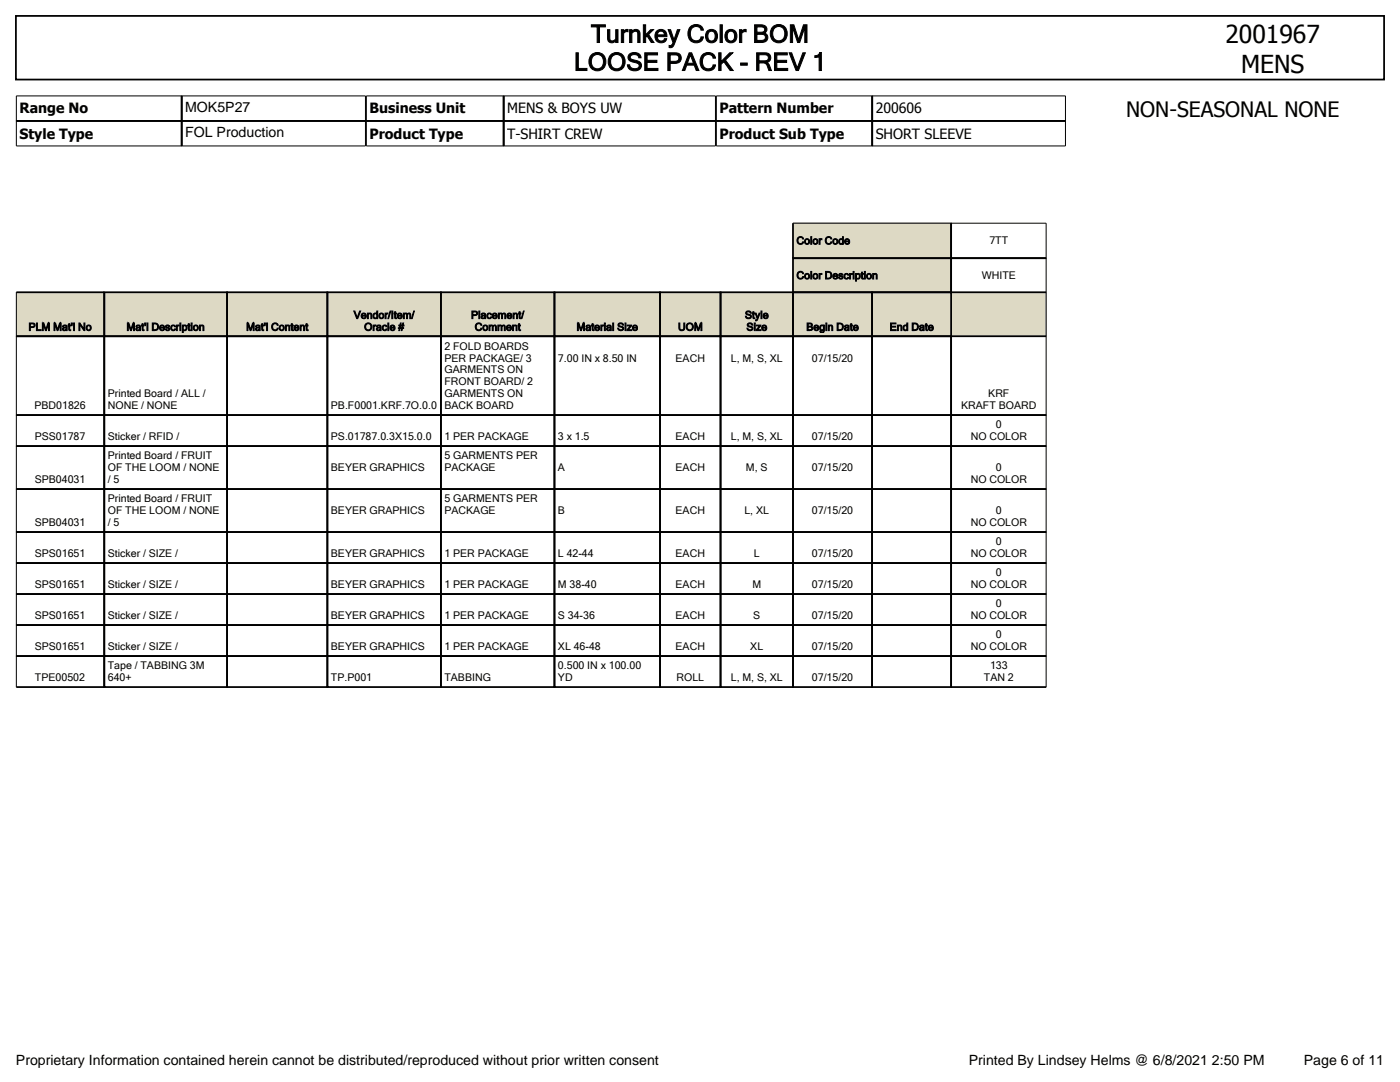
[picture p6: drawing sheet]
<svg xmlns="http://www.w3.org/2000/svg" width="279mm" height="216mm" viewBox="0 0 279 216" stroke-linecap="round" stroke-linejoin="round" font-family="sans-serif">
<defs><g id="words">
<g font-size="4.9">
<text x="117.9" y="8.5">Turnkey Color BOM</text>
<text x="244.6" y="8.5">2001967</text>
<text x="114.6" y="14.1">LOOSE PACK - REV 1</text>
<text x="247.7" y="14.5">MENS</text>
</g>
<text font-size="4.2" x="224.7" y="23.3">NON-SEASONAL NONE</text>
<g font-size="2.8">
<text x="3.9" y="22.6">Range No</text>
<text x="37" y="22.3">MOK5P27</text>
<text x="73.7" y="22.6">Business Unit</text>
<text x="101.2" y="22.6">MENS &amp; BOYS UW</text>
<text x="143.6" y="22.6">Pattern Number</text>
<text x="174.8" y="22.6">200606</text>
<text x="3.9" y="27.7">Style Type</text>
<text x="37" y="27.4">FOL Production</text>
<text x="73.7" y="27.7">Product Type</text>
<text x="101.2" y="27.7">T-SHIRT CREW</text>
<text x="143.6" y="27.7">Product Sub Type</text>
<text x="174.8" y="27.7">SHORT SLEEVE</text>
<text x="3.2" y="212.4">Proprietary Information contained herein cannot be distributed/reproduced without prior written consent</text>
<text x="193.4" y="212.4">Printed By Lindsey Helms @ 6/8/2021 2:50 PM</text>
<text x="260.2" y="212.4">Page 6 of 11</text>
</g>
<g font-size="2.1">
<text x="159" y="48.7">Color Code</text>
<text x="197.5" y="48.7">7TT</text>
<text x="159" y="55.7">Color Description</text>
<text x="195.9" y="55.7">WHITE</text>
<text x="5.7" y="66">PLM Mat'l No</text>
<text x="25.2" y="66">Mat'l Description</text>
<text x="49.1" y="66">Mat'l Content</text>
<text x="70.6" y="63.6">Vendor/Item/</text>
<text x="72.7" y="66">Oracle #</text>
<text x="94" y="63.6">Placement/</text>
<text x="94.7" y="66">Comment</text>
<text x="115.1" y="66">Material Size</text>
<text x="135.3" y="66">UOM</text>
<text x="148.7" y="63.6">Style</text>
<text x="149" y="66">Size</text>
<text x="160.9" y="66">Begin Date</text>
<text x="177.5" y="66">End Date</text>
<text x="88.7" y="69.7">2 FOLD BOARDS</text>
<text x="88.7" y="72.1">PER PACKAGE/ 3</text>
<text x="88.7" y="74.5">GARMENTS ON</text>
<text x="88.7" y="76.9">FRONT BOARD/ 2</text>
<text x="111.4" y="72.1">7.00 IN x 8.50 IN</text>
<text x="134.8" y="72.1">EACH</text>
<text x="145.8" y="72.1">L, M, S, XL</text>
<text x="162" y="72.1">07/15/20</text>
<text x="6.9" y="81.7">PBD01826</text>
<text x="21.5" y="79.3">Printed Board / ALL /</text>
<text x="21.5" y="81.7">NONE / NONE</text>
<text x="66" y="81.7">PB.F0001.KRF.7O.0.0</text>
<text x="88.7" y="79.3">GARMENTS ON</text>
<text x="88.7" y="81.7">BACK BOARD</text>
<text x="191.8" y="81.7">KRAFT BOARD</text>
<text x="197.2" y="79.3">KRF</text>
<text x="6.9" y="87.9">PSS01787</text>
<text x="21.5" y="87.9">Sticker / RFID /</text>
<text x="66" y="87.9">PS.01787.0.3X15.0.0</text>
<text x="88.7" y="87.9">1 PER PACKAGE</text>
<text x="111.4" y="87.9">3 x 1.5</text>
<text x="134.8" y="87.9">EACH</text>
<text x="145.8" y="87.9">L, M, S, XL</text>
<text x="162" y="87.9">07/15/20</text>
<text x="193.7" y="87.9">NO COLOR</text>
<text x="198.8" y="85.5">0</text>
<text x="21.5" y="91.7">Printed Board / FRUIT</text>
<text x="21.5" y="94.1">OF THE LOOM / NONE</text>
<text x="66" y="94.1">BEYER GRAPHICS</text>
<text x="88.7" y="91.7">5 GARMENTS PER</text>
<text x="88.7" y="94.1">PACKAGE</text>
<text x="111.4" y="94.1">A</text>
<text x="134.8" y="94.1">EACH</text>
<text x="148.9" y="94.1">M, S</text>
<text x="162" y="94.1">07/15/20</text>
<text x="198.8" y="94.1">0</text>
<text x="6.9" y="96.4">SPB04031</text>
<text x="21.5" y="96.4">/ 5</text>
<text x="21.5" y="100.3">Printed Board / FRUIT</text>
<text x="88.7" y="100.3">5 GARMENTS PER</text>
<text x="193.7" y="96.4">NO COLOR</text>
<text x="6.9" y="105">SPB04031</text>
<text x="21.5" y="102.6">OF THE LOOM / NONE</text>
<text x="21.5" y="105">/ 5</text>
<text x="66" y="102.6">BEYER GRAPHICS</text>
<text x="88.7" y="102.6">PACKAGE</text>
<text x="111.4" y="102.6">B</text>
<text x="134.8" y="102.6">EACH</text>
<text x="148.6" y="102.6">L, XL</text>
<text x="162" y="102.6">07/15/20</text>
<text x="193.7" y="105">NO COLOR</text>
<text x="198.8" y="102.6">0</text>
<text x="6.9" y="111.2">SPS01651</text>
<text x="21.5" y="111.2">Sticker / SIZE /</text>
<text x="66" y="111.2">BEYER GRAPHICS</text>
<text x="88.7" y="111.2">1 PER PACKAGE</text>
<text x="111.4" y="111.2">L 42-44</text>
<text x="134.8" y="111.2">EACH</text>
<text x="150.4" y="111.2">L</text>
<text x="162" y="111.2">07/15/20</text>
<text x="193.7" y="111.2">NO COLOR</text>
<text x="198.8" y="108.8">0</text>
<text x="6.9" y="117.4">SPS01651</text>
<text x="21.5" y="117.4">Sticker / SIZE /</text>
<text x="66" y="117.4">BEYER GRAPHICS</text>
<text x="88.7" y="117.4">1 PER PACKAGE</text>
<text x="111.4" y="117.4">M 38-40</text>
<text x="134.8" y="117.4">EACH</text>
<text x="150.2" y="117.4">M</text>
<text x="162" y="117.4">07/15/20</text>
<text x="193.7" y="117.4">NO COLOR</text>
<text x="198.8" y="115">0</text>
<text x="6.9" y="123.6">SPS01651</text>
<text x="21.5" y="123.6">Sticker / SIZE /</text>
<text x="66" y="123.6">BEYER GRAPHICS</text>
<text x="88.7" y="123.6">1 PER PACKAGE</text>
<text x="111.4" y="123.6">S 34-36</text>
<text x="134.8" y="123.6">EACH</text>
<text x="150.3" y="123.6">S</text>
<text x="162" y="123.6">07/15/20</text>
<text x="193.7" y="123.6">NO COLOR</text>
<text x="198.8" y="121.2">0</text>
<text x="6.9" y="129.8">SPS01651</text>
<text x="21.5" y="129.8">Sticker / SIZE /</text>
<text x="66" y="129.8">BEYER GRAPHICS</text>
<text x="88.7" y="129.8">1 PER PACKAGE</text>
<text x="111.4" y="129.8">XL 46-48</text>
<text x="134.8" y="129.8">EACH</text>
<text x="149.7" y="129.8">XL</text>
<text x="162" y="129.8">07/15/20</text>
<text x="193.7" y="129.8">NO COLOR</text>
<text x="198.8" y="127.4">0</text>
<text x="7" y="136">TPE00502</text>
<text x="21.5" y="133.6">Tape / TABBING 3M</text>
<text x="21.5" y="136">640+</text>
<text x="66" y="136">TP.P001</text>
<text x="88.7" y="136">TABBING</text>
<text x="111.4" y="133.6">0.500 IN x 100.00</text>
<text x="111.4" y="136">YD</text>
<text x="135" y="136">ROLL</text>
<text x="145.8" y="136">L, M, S, XL</text>
<text x="162" y="136">07/15/20</text>
<text x="196.4" y="136">TAN 2</text>
<text x="197.6" y="133.6">133</text>
</g>
</g></defs>
<path d="M3.2 3.2h273v12.7h-273zM36.3 19.1v10M100.5 19.1v10M174.1 19.1v10M3.3 24.1h69.6M73.1 24.1h69.7M143 24.1h69.6" fill="none" stroke="#000" stroke-width=".35"/>
<path d="M3.3 19.1h69.6v10h-69.6zM73.1 19.1h69.7v10h-69.7zM143 19.1h69.6v10h-69.6z" fill="none" stroke="#000" stroke-width=".2"/>
<g fill="#ddd9c4">
<path d="M158.3 44.4h31.5v7.1h-31.5z"/>
<path d="M158.3 51.5h31.5v6.8h-31.5z"/>
<path d="M3.2 58.3h17.6v8.8h-17.6z"/>
<path d="M20.8 58.3h24.5v8.8h-24.5z"/>
<path d="M45.3 58.3h20v8.8h-20z"/>
<path d="M65.3 58.3h22.7v8.8h-22.7z"/>
<path d="M88 58.3h22.7v8.8h-22.7z"/>
<path d="M110.7 58.3h21v8.8h-21z"/>
<path d="M131.7 58.3h12.1v8.8h-12.1z"/>
<path d="M143.8 58.3h14.5v8.8h-14.5z"/>
<path d="M158.3 58.3h15.7v8.8h-15.7z"/>
<path d="M174 58.3h15.8v8.8h-15.8z"/>
<path d="M189.8 58.3h19.1v8.8h-19.1z"/>
</g>
<g fill="none" stroke="#000" stroke-width=".35">
<path d="M3.3 58.3h17.6M20.8 58.3h24.5v8.8h-24.5zM20.8 58.3v78.8M45.3 58.3h20v8.8h-20zM65.3 58.3h22.7v8.8h-22.7zM88 58.3h22.7v8.8h-22.7zM110.7 58.3h21v8.8h-21zM131.7 58.3h12.1v8.8h-12.1zM143.8 58.3h14.5v8.8h-14.5zM158.2 51.5h50.6M158.3 58.3h15.7v8.8h-15.7zM158.3 51.5h31.5v6.8h-31.5z"/>
<path d="M158.3 44.5v7.1M174 58.3h15.8v8.8h-15.8zM189.8 58.3h19M189.8 44.5v13.9M3.3 67.1h17.6M20.8 67.1h24.5v15.7h-24.5zM45.3 67.1h20v15.7h-20zM65.3 67.1h22.7v15.7h-22.7zM88 67.1h22.7v15.7h-22.7zM110.7 67.1h21v15.7h-21zM131.7 67.1h12.1v15.7h-12.1zM143.8 67.1h14.5v15.7h-14.5z"/>
<path d="M158.3 67.1h15.7v15.7h-15.7zM174 67.1h15.8v15.7h-15.8zM189.8 67.1h19M189.8 67v70.1M3.3 82.8h17.6M3.3 89h17.6M3.3 97.6h17.6M20.8 82.8h24.5v6.2h-24.5zM20.8 89h24.5v8.6h-24.5zM20.8 97.6h24.5v8.6h-24.5zM45.3 82.8h20v6.2h-20zM45.3 89h20v8.6h-20z"/>
<path d="M45.3 97.6h20v8.6h-20zM65.3 82.8h22.7v6.2h-22.7zM65.3 89h22.7v8.6h-22.7zM65.3 97.6h22.7v8.6h-22.7zM88 82.8h22.7v6.2h-22.7zM88 89h22.7v8.6h-22.7zM88 97.6h22.7v8.6h-22.7zM110.7 82.8h21v6.2h-21zM110.7 89h21v8.6h-21zM110.7 97.6h21v8.6h-21zM131.7 82.8h12.1v6.2h-12.1zM131.7 89h12.1v8.6h-12.1z"/>
<path d="M131.7 97.6h12.1v8.6h-12.1zM143.8 82.8h14.5v6.2h-14.5zM143.8 89h14.5v8.6h-14.5zM143.8 97.6h14.5v8.6h-14.5zM158.3 82.8h15.7v6.2h-15.7zM158.3 89h15.7v8.6h-15.7zM158.3 97.6h15.7v8.6h-15.7zM174 82.8h15.8v6.2h-15.8zM174 89h15.8v8.6h-15.8zM174 97.6h15.8v8.6h-15.8zM189.8 82.8h19M189.8 89h19"/>
<path d="M189.8 97.6h19M3.3 106.2h17.6M3.3 112.4h17.6M3.3 118.5h17.6M20.8 106.2h24.5v6.2h-24.5zM20.8 112.4h24.5v6.1h-24.5zM20.8 118.5h24.5v6.2h-24.5zM45.3 106.2h20v6.2h-20zM45.3 112.4h20v6.1h-20zM45.3 118.5h20v6.2h-20zM65.3 106.2h22.7v6.2h-22.7zM65.3 112.4h22.7v6.1h-22.7z"/>
<path d="M65.3 118.5h22.7v6.2h-22.7zM88 106.2h22.7v6.2h-22.7zM88 112.4h22.7v6.1h-22.7zM88 118.5h22.7v6.2h-22.7zM110.7 106.2h21v6.2h-21zM110.7 112.4h21v6.1h-21zM110.7 118.5h21v6.2h-21zM131.7 106.2h12.1v6.2h-12.1zM131.7 112.4h12.1v6.1h-12.1zM131.7 118.5h12.1v6.2h-12.1zM143.8 106.2h14.5v6.2h-14.5zM143.8 112.4h14.5v6.1h-14.5z"/>
<path d="M143.8 118.5h14.5v6.2h-14.5zM158.3 106.2h15.7v6.2h-15.7zM158.3 112.4h15.7v6.1h-15.7zM158.3 118.5h15.7v6.2h-15.7zM174 106.2h15.8v6.2h-15.8zM174 112.4h15.8v6.1h-15.8zM174 118.5h15.8v6.2h-15.8zM189.8 106.2h19M189.8 112.4h19M189.8 118.5h19M3.3 124.7h17.6M3.3 130.9h17.6"/>
<path d="M3.3 137.1h17.6M20.8 124.7h24.5v6.2h-24.5zM20.8 130.9h24.5v6.2h-24.5zM45.3 124.7h20v6.2h-20zM45.3 130.9h20v6.2h-20zM65.3 124.7h22.7v6.2h-22.7zM65.3 130.9h22.7v6.2h-22.7zM88 124.7h22.7v6.2h-22.7zM88 130.9h22.7v6.2h-22.7zM110.7 124.7h21v6.2h-21zM110.7 130.9h21v6.2h-21zM131.7 124.7h12.1v6.2h-12.1z"/>
<path d="M131.7 130.9h12.1v6.2h-12.1zM143.8 124.7h14.5v6.2h-14.5zM143.8 130.9h14.5v6.2h-14.5zM158.3 124.7h15.7v6.2h-15.7zM158.3 130.9h15.7v6.2h-15.7zM174 124.7h15.8v6.2h-15.8zM174 130.9h15.8v6.2h-15.8zM189.8 124.7h19M189.8 130.9h19M189.8 137.1h19"/>
</g>
<path d="M3.3 58.3v78.8M158.2 44.5h50.6v92.6" fill="none" stroke="#000" stroke-width=".2"/>
<use href="#words"/>
</svg>
